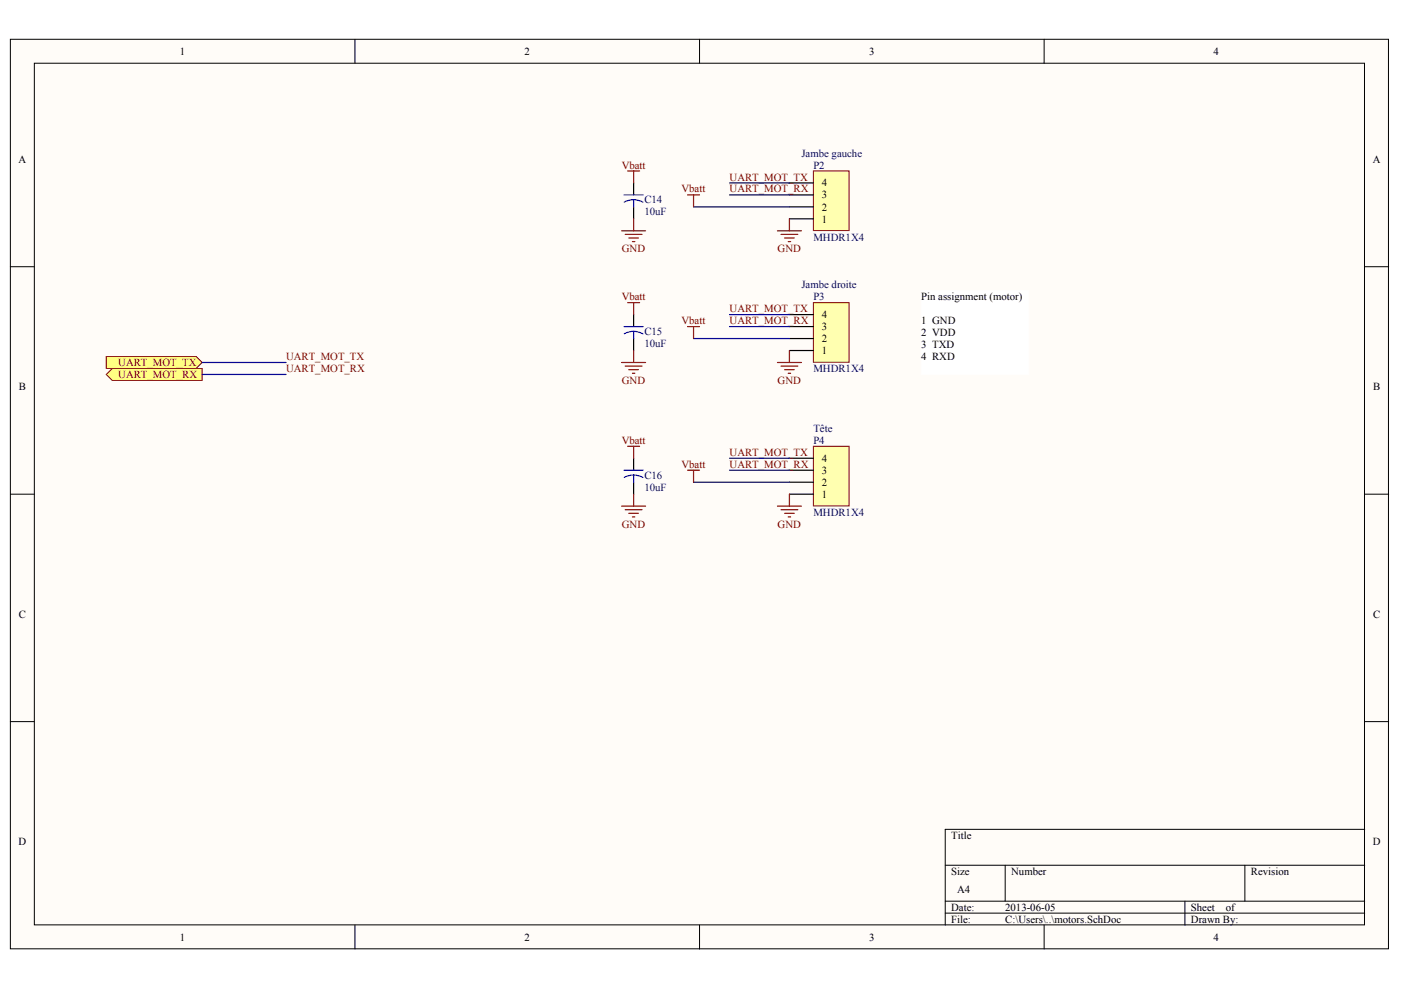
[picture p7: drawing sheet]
<svg xmlns="http://www.w3.org/2000/svg" width="297mm" height="210mm" viewBox="0 0 297 210" stroke-linecap="round" stroke-linejoin="round" font-family="sans-serif">
<defs><g id="words">
<g font-size="2.3">
<text x="38.1" y="11.7">1</text>
<text x="111.2" y="11.7">2</text>
<text x="184.3" y="11.7">3</text>
<text x="257.3" y="11.7">4</text>
<text x="3.9" y="34.5">A</text>
<text x="291.1" y="34.5">A</text>
<text x="174.2" y="39.5">4</text>
<text x="174.2" y="47.2">1</text>
<text x="174.2" y="44.7">2</text>
<text x="174.2" y="42.1">3</text>
<text x="195.3" y="63.7">Pin assignment (motor)</text>
<text x="174.2" y="70">3</text>
<text x="174.2" y="67.5">4</text>
<text x="195.3" y="68.7">1 GND</text>
<text x="195.3" y="71.3">2 VDD</text>
<text x="174.2" y="75.1">1</text>
<text x="174.2" y="72.5">2</text>
<text x="195.3" y="73.8">3 TXD</text>
<text x="195.3" y="76.3">4 RXD</text>
<text x="4" y="82.7">B</text>
<text x="291.1" y="82.7">B</text>
<text x="174.2" y="100.5">3</text>
<text x="174.2" y="97.9">4</text>
<text x="174.2" y="105.5">1</text>
<text x="174.2" y="103">2</text>
<text x="4" y="130.9">C</text>
<text x="291.1" y="130.9">C</text>
<text x="3.9" y="179.2">D</text>
<text x="201.7" y="177.9">Title</text>
<text x="291.1" y="179.2">D</text>
<text x="201.7" y="185.5">Size</text>
<text x="214.4" y="185.5">Number</text>
<text x="265.2" y="185.5">Revision</text>
<text x="202.9" y="189.3">A4</text>
<text x="201.7" y="193.1">Date:</text>
<text x="201.7" y="195.6">File:</text>
<text x="213.1" y="193.1">2013-06-05</text>
<text x="213.1" y="195.6">C:\Users\..\motors.SchDoc</text>
<text x="252.5" y="193.1">Sheet</text>
<text x="252.5" y="195.6">Drawn By:</text>
<text x="259.9" y="193.1">of</text>
<text x="38.1" y="199.4">1</text>
<text x="111.2" y="199.4">2</text>
<text x="184.3" y="199.4">3</text>
<text x="257.3" y="199.4">4</text>
</g>
<g font-size="2.3" fill="#800000">
<text x="131.8" y="35.7">Vbatt</text>
<text x="144.5" y="40.8">Vbatt</text>
<text x="154.7" y="40.8">UART_MOT_RX</text>
<text x="154.7" y="38.3">UART_MOT_TX</text>
<text x="131.8" y="53.5">GND</text>
<text x="164.9" y="53.5">GND</text>
<text x="131.8" y="63.7">Vbatt</text>
<text x="144.5" y="68.7">Vbatt</text>
<text x="154.7" y="68.7">UART_MOT_RX</text>
<text x="154.7" y="66.2">UART_MOT_TX</text>
<text x="25.1" y="77.6">UART_MOT_TX</text>
<text x="60.6" y="76.3">UART_MOT_TX</text>
<text x="25.1" y="80.2">UART_MOT_RX</text>
<text x="60.6" y="78.9">UART_MOT_RX</text>
<text x="131.8" y="81.4">GND</text>
<text x="164.9" y="81.4">GND</text>
<text x="131.8" y="94.1">Vbatt</text>
<text x="144.5" y="99.2">Vbatt</text>
<text x="154.7" y="99.2">UART_MOT_RX</text>
<text x="154.7" y="96.7">UART_MOT_TX</text>
<text x="131.8" y="111.9">GND</text>
<text x="164.9" y="111.9">GND</text>
</g>
<g font-size="2.3" fill="#000080">
<text x="169.9" y="33.2">Jambe gauche</text>
<text x="172.4" y="35.7">P2</text>
<text x="136.6" y="45.7">10uF</text>
<text x="136.6" y="43.1">C14</text>
<text x="172.4" y="51">MHDR1X4</text>
<text x="169.9" y="61.1">Jambe droite</text>
<text x="172.4" y="63.7">P3</text>
<text x="136.6" y="71">C15</text>
<text x="136.6" y="73.6">10uF</text>
<text x="172.4" y="78.9">MHDR1X4</text>
<text x="172.4" y="94.1">P4</text>
<text x="172.4" y="91.6">Tête</text>
<text x="136.6" y="101.5">C16</text>
<text x="136.6" y="104">10uF</text>
<text x="172.4" y="109.4">MHDR1X4</text>
</g>
</g></defs>
<g fill="#fffcf8" stroke="#000" stroke-width=".21">
<path d="M2.2 8.3h292.2v192.9h-292.2z"/>
<path d="M7.3 13.4h282v182.7h-282z"/>
</g>
<g fill="none" stroke="#000" stroke-width=".21">
<path d="M75.3 8.3v5.1M148.3 8.3v5.1M221.4 8.3v5.1M2.2 56.6h5.1M289.3 56.6h5.1M2.2 104.8h5.1M289.3 104.8h5.1M2.2 153h5.1M289.3 153h5.1M289.3 175.8h-88.9v20.3M75.3 196.1v5.1M148.3 196.1v5.1"/>
<path d="M200.4 183.5h88.9M200.4 191.1h88.9M200.4 193.6h88.9M213.1 183.5v7.6M221.4 196.1v5.1M251.2 191.1v5M263.9 183.5v7.6"/>
</g>
<path d="M172.5 36.2h7.5v12.7h-7.5z" fill="#ffffb0" stroke="#800000" stroke-width=".21"/>
<path d="M167.4 38.8h5.1M167.4 46.4h5.1M167.4 43.9h5.1M167.4 41.3h5.1" fill="none" stroke="#000" stroke-width=".25"/>
<path d="M172.5 64.2h7.5v12.6h-7.5z" fill="#ffffb0" stroke="#800000" stroke-width=".21"/>
<path d="M167.4 74.3h5.1M167.4 71.8h5.1M167.4 69.2h5.1M167.4 66.7h5.1" fill="none" stroke="#000" stroke-width=".25"/>
<path d="M172.5 94.6h7.5v12.7h-7.5z" fill="#ffffb0" stroke="#800000" stroke-width=".21"/>
<path d="M167.4 99.7h5.1M167.4 97.2h5.1M167.4 104.8h5.1M167.4 102.2h5.1" fill="none" stroke="#000" stroke-width=".25"/>
<g fill="#ffff80" stroke="#800000" stroke-width=".21">
<path d="M22.5 75.6h19.1l1.3 1.3-1.3 1.2h-19.1z" fill-rule="evenodd"/>
<path d="M22.5 79.4l1.3-1.3h19.1v2.6h-19.1z" fill-rule="evenodd"/>
</g>
<path d="M154.7 38.8h12.7M147 43.9h20.4M154.7 41.3h12.7M42.9 76.9h17.7M42.9 79.4h17.7M147 71.8h20.4M154.7 69.2h12.7M154.7 66.7h12.7M154.7 99.7h12.7M154.7 97.2h12.7M147 102.2h20.4" fill="none" stroke="#000080" stroke-width=".25"/>
<path d="M195.3 61.6h22.8v17.7h-22.8z" fill="#fff" stroke="#fff" stroke-width=".21"/>
<g fill="none" stroke="#800000" stroke-width=".25">
<path d="M133.1 36.2h2.5M134.3 36.2v2.6M131.8 48.9h5.1M132.6 49.7h3.5M133.3 50.5h2.1M134.1 51.2h.5M134.3 46.4v2.5M145.8 41.3h2.5M147 41.3v2.6M164.8 48.9h5.1M165.6 49.7h3.6M166.4 50.5h2"/>
<path d="M167.1 51.2h.5M167.4 46.4v2.5M131.8 76.9h5.1M132.6 77.6h3.5M133.1 64.2h2.5M133.3 78.4h2.1M134.1 79.1h.5M134.3 64.2v2.5M134.3 74.3v2.6M145.8 69.2h2.5M147 69.2v2.6M164.8 76.9h5.1"/>
<path d="M165.6 77.6h3.6M166.4 78.4h2M167.1 79.1h.5M167.4 74.3v2.6M133.1 94.6h2.5M134.3 94.6v2.6M145.8 99.7h2.5M147 99.7v2.5M131.8 107.3h5.1M132.6 108.1h3.5M133.3 108.8h2.1M134.1 109.6h.5"/>
<path d="M134.3 104.8v2.5M164.8 107.3h5.1M165.6 108.1h3.6M166.4 108.8h2M167.1 109.6h.5M167.4 104.8v2.5"/>
</g>
<path d="M134.3 38.8v2.5M134.3 43.9v2.5M134.3 66.7v2.5M134.3 71.8v2.5M134.3 97.2v2.5M134.3 102.2v2.6" fill="none" stroke="#000" stroke-width=".25"/>
<path d="M132.3 41.3h4.1M134.3 42.3l.9 .1 1.1 .5M134.3 42.3l-1.2 .2-.7 .3M134.3 42.3v1.6M132.3 69.2h4.1M134.3 70.3h.9l1.1 .5M134.3 70.3l-1.2 .1-.7 .4M134.3 70.3v1.5M132.3 99.7h4.1M134.3 100.7l1.3 .2 .7 .3M134.3 100.7l-.8 .1-1.1 .4M134.3 100.7v1.5" fill="none" stroke="#00f" stroke-width=".25"/>
<use href="#words"/>
</svg>
